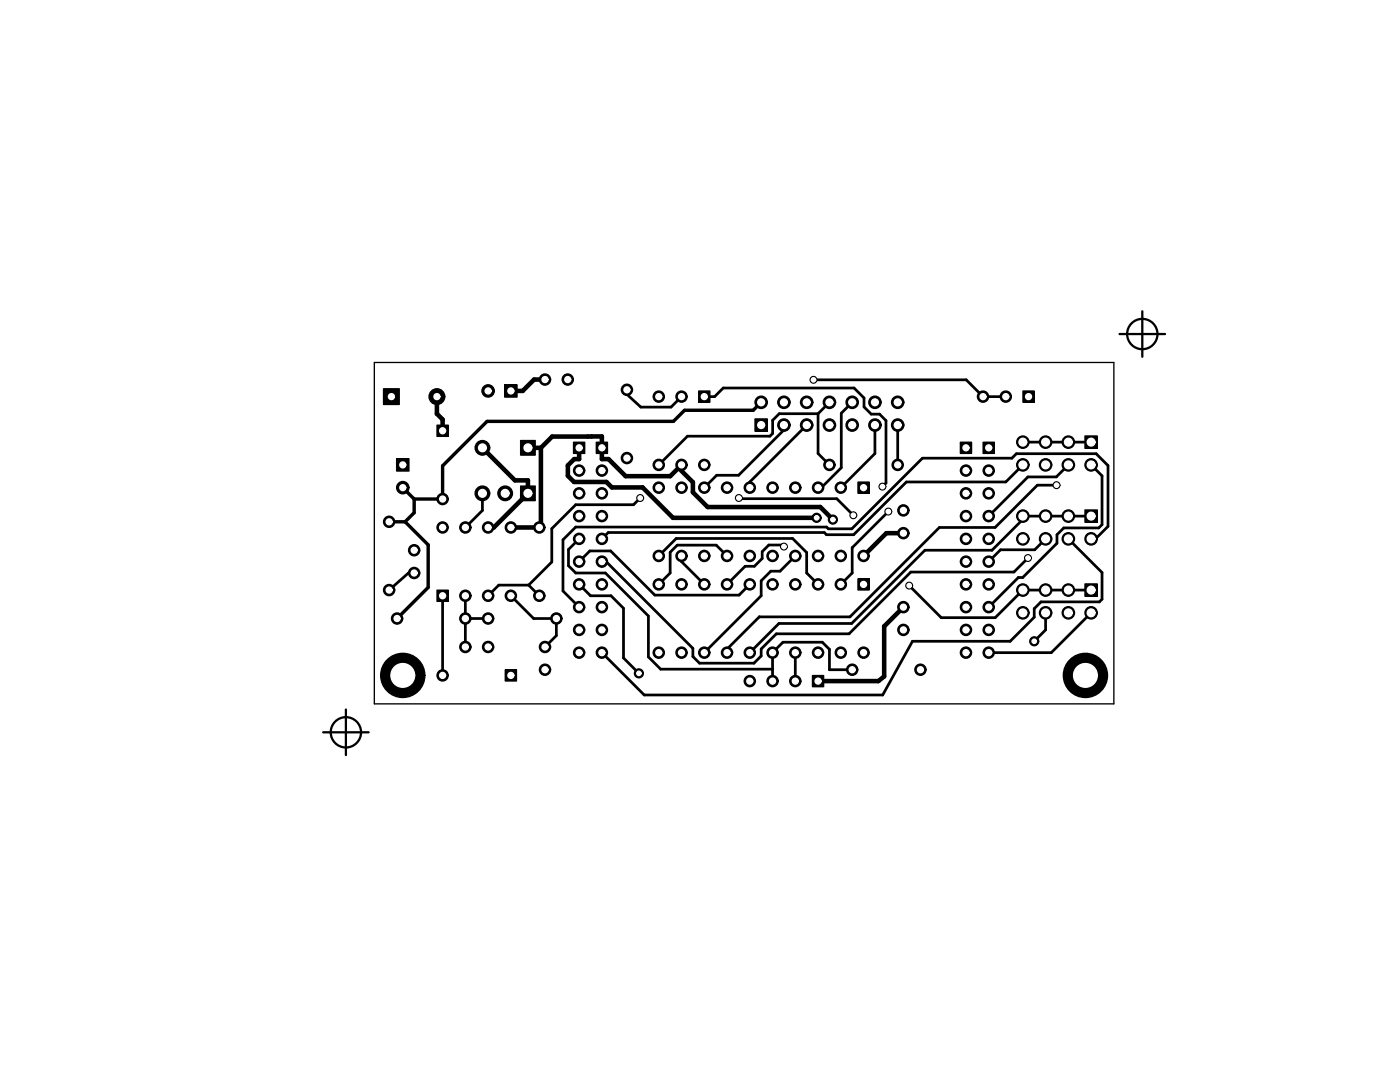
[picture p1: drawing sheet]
<svg xmlns="http://www.w3.org/2000/svg" width="279mm" height="216mm" viewBox="0 0 279 216" stroke-linecap="round" stroke-linejoin="round" font-family="sans-serif">
<g fill="none" stroke="#000" stroke-width=".45">
<path d="M223.4 66.7h9.1M228 62.1v9.1M64.5 146.1h9.1M69 141.6v9.1"/>
<circle cx="228" cy="66.7" r="3"/>
<circle cx="69" cy="146.1" r="3"/>
</g>
<g fill="none" stroke="#000" stroke-width=".27">
<path d="M74.7 72.3h147.6v68.1h-147.6zM76.5 77.6h3.2v3.1h-3.2zM100.7 76.8h2.5v2.4h-2.5zM139.4 78h2.3v2.3h-2.3zM204.2 78h2.2v2.3h-2.2zM79.2 91.5h2.4v2.5h-2.4zM87.2 84.8h2.2v2.3h-2.2zM103.9 87.9h2.9v2.9h-2.9zM103.9 97h2.9v2.9h-2.9zM114.5 88.2h2.2v2.3h-2.2zM119 88.2h2.2v2.3h-2.2zM150.7 83.6h2.4v2.4h-2.4z"/>
<path d="M171.2 96.2h2.3v2.2h-2.3zM191.7 88.2h2.2v2.3h-2.2zM196.2 88.2h2.2v2.3h-2.2zM216.5 87h2.5v2.5h-2.5zM87.2 117.8h2.2v2.2h-2.2zM171.2 115.5h2.3v2.2h-2.3zM216.5 101.8h2.5v2.4h-2.5zM216.5 116.5h2.5v2.5h-2.5zM100.8 133.7h2.3v2.2h-2.3zM162.1 134.8h2.3v2.2h-2.3z"/>
<circle cx="87.2" cy="79.1" r="1.57"/>
<circle cx="97.4" cy="78" r="1.23"/>
<circle cx="108.8" cy="75.7" r="1.11"/>
<circle cx="113.3" cy="75.7" r="1.11"/>
<circle cx="125.1" cy="77.8" r="1.11"/>
<circle cx="131.5" cy="79.1" r="1.11"/>
<circle cx="136" cy="79.1" r="1.11"/>
<circle cx="162.3" cy="75.8" r=".66"/>
<circle cx="196.2" cy="79.1" r="1.11"/>
<circle cx="200.7" cy="79.1" r="1.11"/>
<circle cx="80.4" cy="97.3" r="1.23"/>
<circle cx="88.3" cy="99.6" r="1.11"/>
<circle cx="96.3" cy="89.4" r="1.45"/>
<circle cx="96.3" cy="98.4" r="1.45"/>
<circle cx="100.8" cy="98.4" r="1.45"/>
<circle cx="115.6" cy="93.9" r="1.11"/>
<circle cx="115.6" cy="98.4" r="1.11"/>
<circle cx="120.1" cy="93.9" r="1.11"/>
<circle cx="120.1" cy="98.4" r="1.11"/>
<circle cx="125.1" cy="91.4" r="1.11"/>
<circle cx="127.8" cy="99.4" r=".66"/>
<circle cx="131.5" cy="97.3" r="1.11"/>
<circle cx="131.5" cy="92.8" r="1.11"/>
<circle cx="136" cy="97.3" r="1.11"/>
<circle cx="136" cy="92.8" r="1.11"/>
<circle cx="140.6" cy="92.8" r="1.11"/>
<circle cx="140.6" cy="97.3" r="1.11"/>
<circle cx="145.1" cy="97.3" r="1.11"/>
<circle cx="147.5" cy="99.4" r=".66"/>
<circle cx="149.6" cy="97.3" r="1.11"/>
<circle cx="151.9" cy="80.3" r="1.23"/>
<circle cx="154.2" cy="97.3" r="1.11"/>
<circle cx="156.4" cy="80.3" r="1.23"/>
<circle cx="156.4" cy="84.8" r="1.23"/>
<circle cx="158.7" cy="97.3" r="1.11"/>
<circle cx="161" cy="84.8" r="1.23"/>
<circle cx="161" cy="80.3" r="1.23"/>
<circle cx="163.3" cy="97.3" r="1.11"/>
<circle cx="165.5" cy="80.3" r="1.23"/>
<circle cx="165.5" cy="84.8" r="1.23"/>
<circle cx="165.5" cy="92.8" r="1.11"/>
<circle cx="167.8" cy="97.3" r="1.11"/>
<circle cx="170.1" cy="80.3" r="1.23"/>
<circle cx="170.1" cy="84.8" r="1.23"/>
<circle cx="174.6" cy="80.3" r="1.23"/>
<circle cx="174.6" cy="84.8" r="1.23"/>
<circle cx="176.1" cy="97.1" r=".66"/>
<circle cx="179.2" cy="92.8" r="1.11"/>
<circle cx="179.2" cy="84.8" r="1.23"/>
<circle cx="179.2" cy="80.3" r="1.23"/>
<circle cx="192.8" cy="93.9" r="1.11"/>
<circle cx="192.8" cy="98.4" r="1.11"/>
<circle cx="197.3" cy="93.9" r="1.11"/>
<circle cx="197.3" cy="98.4" r="1.11"/>
<circle cx="204.1" cy="92.8" r="1.23"/>
<circle cx="204.1" cy="88.2" r="1.23"/>
<circle cx="208.7" cy="92.8" r="1.23"/>
<circle cx="208.7" cy="88.2" r="1.23"/>
<circle cx="210.9" cy="96.8" r=".66"/>
<circle cx="213.2" cy="92.8" r="1.23"/>
<circle cx="213.2" cy="88.2" r="1.23"/>
<circle cx="217.8" cy="92.8" r="1.23"/>
<circle cx="77.7" cy="104.1" r="1.11"/>
<circle cx="77.7" cy="117.7" r="1.11"/>
<circle cx="82.7" cy="109.8" r="1.11"/>
<circle cx="82.7" cy="114.3" r="1.11"/>
<circle cx="88.3" cy="105.3" r="1.11"/>
<circle cx="92.9" cy="105.3" r="1.11"/>
<circle cx="92.9" cy="118.9" r="1.11"/>
<circle cx="97.4" cy="105.3" r="1.11"/>
<circle cx="97.4" cy="118.9" r="1.11"/>
<circle cx="102" cy="105.3" r="1.11"/>
<circle cx="102" cy="118.9" r="1.11"/>
<circle cx="107.6" cy="105.3" r="1.11"/>
<circle cx="107.6" cy="118.9" r="1.11"/>
<circle cx="115.6" cy="107.5" r="1.11"/>
<circle cx="115.6" cy="103" r="1.11"/>
<circle cx="115.6" cy="116.6" r="1.11"/>
<circle cx="115.6" cy="112.1" r="1.11"/>
<circle cx="120.1" cy="107.5" r="1.11"/>
<circle cx="120.1" cy="103" r="1.11"/>
<circle cx="120.1" cy="116.6" r="1.11"/>
<circle cx="120.1" cy="112.1" r="1.11"/>
<circle cx="131.5" cy="110.9" r="1.11"/>
<circle cx="131.5" cy="116.6" r="1.11"/>
<circle cx="136" cy="110.9" r="1.11"/>
<circle cx="136" cy="116.6" r="1.11"/>
<circle cx="140.6" cy="110.9" r="1.11"/>
<circle cx="140.6" cy="116.6" r="1.11"/>
<circle cx="145.1" cy="110.9" r="1.11"/>
<circle cx="145.1" cy="116.6" r="1.11"/>
<circle cx="149.6" cy="110.9" r="1.11"/>
<circle cx="149.6" cy="116.6" r="1.11"/>
<circle cx="154.2" cy="110.9" r="1.11"/>
<circle cx="154.2" cy="116.6" r="1.11"/>
<circle cx="156.4" cy="109.1" r=".66"/>
<circle cx="158.7" cy="110.9" r="1.11"/>
<circle cx="158.7" cy="116.6" r="1.11"/>
<circle cx="163" cy="103.3" r=".89"/>
<circle cx="163.3" cy="110.9" r="1.11"/>
<circle cx="163.3" cy="116.6" r="1.11"/>
<circle cx="166.2" cy="103.7" r=".89"/>
<circle cx="167.8" cy="110.9" r="1.11"/>
<circle cx="167.8" cy="116.6" r="1.11"/>
<circle cx="170.3" cy="102.8" r=".66"/>
<circle cx="172.3" cy="110.9" r="1.11"/>
<circle cx="177.3" cy="102.1" r=".66"/>
<circle cx="180.3" cy="106.4" r="1.11"/>
<circle cx="180.3" cy="101.8" r="1.11"/>
<circle cx="181.4" cy="116.8" r=".66"/>
<circle cx="192.8" cy="103" r="1.11"/>
<circle cx="192.8" cy="107.5" r="1.11"/>
<circle cx="192.8" cy="112.1" r="1.11"/>
<circle cx="192.8" cy="116.6" r="1.11"/>
<circle cx="197.3" cy="103" r="1.11"/>
<circle cx="197.3" cy="107.5" r="1.11"/>
<circle cx="197.3" cy="116.6" r="1.11"/>
<circle cx="197.3" cy="112.1" r="1.11"/>
<circle cx="204.1" cy="117.7" r="1.23"/>
<circle cx="204.1" cy="107.5" r="1.23"/>
<circle cx="204.1" cy="103" r="1.23"/>
<circle cx="205.1" cy="111.3" r=".66"/>
<circle cx="208.7" cy="117.7" r="1.23"/>
<circle cx="208.7" cy="107.5" r="1.23"/>
<circle cx="208.7" cy="103" r="1.23"/>
<circle cx="213.2" cy="117.7" r="1.23"/>
<circle cx="213.2" cy="107.5" r="1.23"/>
<circle cx="213.2" cy="103" r="1.23"/>
<circle cx="217.8" cy="107.5" r="1.23"/>
<circle cx="79.2" cy="123.4" r="1.11"/>
<circle cx="80.4" cy="134.8" r="4.4"/>
<circle cx="88.3" cy="134.8" r="1.11"/>
<circle cx="92.9" cy="129.1" r="1.11"/>
<circle cx="92.9" cy="123.4" r="1.11"/>
<circle cx="97.4" cy="129.1" r="1.11"/>
<circle cx="97.4" cy="123.4" r="1.11"/>
<circle cx="108.8" cy="133.6" r="1.11"/>
<circle cx="108.8" cy="129.1" r="1.11"/>
<circle cx="111" cy="123.4" r="1.11"/>
<circle cx="115.6" cy="125.7" r="1.11"/>
<circle cx="115.6" cy="121.1" r="1.11"/>
<circle cx="115.6" cy="130.2" r="1.11"/>
<circle cx="120.1" cy="125.7" r="1.11"/>
<circle cx="120.1" cy="121.1" r="1.11"/>
<circle cx="120.1" cy="130.2" r="1.11"/>
<circle cx="127.5" cy="134.4" r=".89"/>
<circle cx="131.5" cy="130.2" r="1.11"/>
<circle cx="136" cy="130.2" r="1.11"/>
<circle cx="140.6" cy="130.2" r="1.11"/>
<circle cx="145.1" cy="130.2" r="1.11"/>
<circle cx="149.6" cy="135.9" r="1.11"/>
<circle cx="149.6" cy="130.2" r="1.11"/>
<circle cx="154.2" cy="135.9" r="1.11"/>
<circle cx="154.2" cy="130.2" r="1.11"/>
<circle cx="158.7" cy="135.9" r="1.11"/>
<circle cx="158.7" cy="130.2" r="1.11"/>
<circle cx="163.3" cy="130.2" r="1.11"/>
<circle cx="167.8" cy="130.2" r="1.11"/>
<circle cx="170.1" cy="133.6" r="1.11"/>
<circle cx="172.3" cy="130.2" r="1.11"/>
<circle cx="180.3" cy="125.7" r="1.11"/>
<circle cx="180.3" cy="121.1" r="1.11"/>
<circle cx="183.7" cy="133.6" r="1.11"/>
<circle cx="192.8" cy="125.7" r="1.11"/>
<circle cx="192.8" cy="121.1" r="1.11"/>
<circle cx="192.8" cy="130.2" r="1.11"/>
<circle cx="197.3" cy="125.7" r="1.11"/>
<circle cx="197.3" cy="121.1" r="1.11"/>
<circle cx="197.3" cy="130.2" r="1.11"/>
<circle cx="204.1" cy="122.3" r="1.23"/>
<circle cx="206.4" cy="128" r=".89"/>
<circle cx="208.7" cy="122.3" r="1.23"/>
<circle cx="213.2" cy="122.3" r="1.23"/>
<circle cx="216.6" cy="134.8" r="4.4"/>
<circle cx="217.8" cy="122.3" r="1.23"/>
</g>
<g fill="#000">
<path d="M76.5 77.6h3.2v3.1h-3.2zM100.7 76.8h2.5v2.4h-2.5zM139.4 78h2.3v2.3h-2.3zM204.2 78h2.2v2.3h-2.2zM79.2 91.5h2.4v2.5h-2.4zM87.2 84.8h2.2v2.3h-2.2zM103.9 87.9h2.9v2.9h-2.9zM103.9 97h2.9v2.9h-2.9zM114.5 88.2h2.2v2.3h-2.2zM119 88.2h2.2v2.3h-2.2zM150.7 83.6h2.4v2.4h-2.4zM171.2 96.2h2.3v2.2h-2.3z"/>
<path d="M191.7 88.2h2.2v2.3h-2.2zM196.2 88.2h2.2v2.3h-2.2zM216.5 87h2.5v2.5h-2.5zM87.2 117.8h2.2v2.2h-2.2zM171.2 115.5h2.3v2.2h-2.3zM216.5 101.8h2.5v2.4h-2.5zM216.5 116.5h2.5v2.5h-2.5zM100.8 133.7h2.3v2.2h-2.3zM162.1 134.8h2.3v2.2h-2.3z"/>
<circle cx="87.2" cy="79.1" r="1.57"/>
<circle cx="97.4" cy="78" r="1.23"/>
<circle cx="108.8" cy="75.7" r="1.11"/>
<circle cx="113.3" cy="75.7" r="1.11"/>
<circle cx="125.1" cy="77.8" r="1.11"/>
<circle cx="131.5" cy="79.1" r="1.11"/>
<circle cx="136" cy="79.1" r="1.11"/>
<circle cx="162.3" cy="75.8" r=".66"/>
<circle cx="196.2" cy="79.1" r="1.11"/>
<circle cx="200.7" cy="79.1" r="1.11"/>
<circle cx="80.4" cy="97.3" r="1.23"/>
<circle cx="88.3" cy="99.6" r="1.11"/>
<circle cx="96.3" cy="89.4" r="1.45"/>
<circle cx="96.3" cy="98.4" r="1.45"/>
<circle cx="100.8" cy="98.4" r="1.45"/>
<circle cx="115.6" cy="93.9" r="1.11"/>
<circle cx="115.6" cy="98.4" r="1.11"/>
<circle cx="120.1" cy="93.9" r="1.11"/>
<circle cx="120.1" cy="98.4" r="1.11"/>
<circle cx="125.1" cy="91.4" r="1.11"/>
<circle cx="127.8" cy="99.4" r=".66"/>
<circle cx="131.5" cy="97.3" r="1.11"/>
<circle cx="131.5" cy="92.8" r="1.11"/>
<circle cx="136" cy="97.3" r="1.11"/>
<circle cx="136" cy="92.8" r="1.11"/>
<circle cx="140.6" cy="92.8" r="1.11"/>
<circle cx="140.6" cy="97.3" r="1.11"/>
<circle cx="145.1" cy="97.3" r="1.11"/>
<circle cx="147.5" cy="99.4" r=".66"/>
<circle cx="149.6" cy="97.3" r="1.11"/>
<circle cx="151.9" cy="80.3" r="1.23"/>
<circle cx="154.2" cy="97.3" r="1.11"/>
<circle cx="156.4" cy="80.3" r="1.23"/>
<circle cx="156.4" cy="84.8" r="1.23"/>
<circle cx="158.7" cy="97.3" r="1.11"/>
<circle cx="161" cy="84.8" r="1.23"/>
<circle cx="161" cy="80.3" r="1.23"/>
<circle cx="163.3" cy="97.3" r="1.11"/>
<circle cx="165.5" cy="80.3" r="1.23"/>
<circle cx="165.5" cy="84.8" r="1.23"/>
<circle cx="165.5" cy="92.8" r="1.11"/>
<circle cx="167.8" cy="97.3" r="1.11"/>
<circle cx="170.1" cy="80.3" r="1.23"/>
<circle cx="170.1" cy="84.8" r="1.23"/>
<circle cx="174.6" cy="80.3" r="1.23"/>
<circle cx="174.6" cy="84.8" r="1.23"/>
<circle cx="176.1" cy="97.1" r=".66"/>
<circle cx="179.2" cy="92.8" r="1.11"/>
<circle cx="179.2" cy="84.8" r="1.23"/>
<circle cx="179.2" cy="80.3" r="1.23"/>
<circle cx="192.8" cy="93.9" r="1.11"/>
<circle cx="192.8" cy="98.4" r="1.11"/>
<circle cx="197.3" cy="93.9" r="1.11"/>
<circle cx="197.3" cy="98.4" r="1.11"/>
<circle cx="204.1" cy="92.8" r="1.23"/>
<circle cx="204.1" cy="88.2" r="1.23"/>
<circle cx="208.7" cy="92.8" r="1.23"/>
<circle cx="208.7" cy="88.2" r="1.23"/>
<circle cx="210.9" cy="96.8" r=".66"/>
<circle cx="213.2" cy="92.8" r="1.23"/>
<circle cx="213.2" cy="88.2" r="1.23"/>
<circle cx="217.8" cy="92.8" r="1.23"/>
<circle cx="77.7" cy="104.1" r="1.11"/>
<circle cx="77.7" cy="117.7" r="1.11"/>
<circle cx="82.7" cy="109.8" r="1.11"/>
<circle cx="82.7" cy="114.3" r="1.11"/>
<circle cx="88.3" cy="105.3" r="1.11"/>
<circle cx="92.9" cy="105.3" r="1.11"/>
<circle cx="92.9" cy="118.9" r="1.11"/>
<circle cx="97.4" cy="105.3" r="1.11"/>
<circle cx="97.4" cy="118.9" r="1.11"/>
<circle cx="102" cy="105.3" r="1.11"/>
<circle cx="102" cy="118.9" r="1.11"/>
<circle cx="107.6" cy="105.3" r="1.11"/>
<circle cx="107.6" cy="118.9" r="1.11"/>
<circle cx="115.6" cy="107.5" r="1.11"/>
<circle cx="115.6" cy="103" r="1.11"/>
<circle cx="115.6" cy="116.6" r="1.11"/>
<circle cx="115.6" cy="112.1" r="1.11"/>
<circle cx="120.1" cy="107.5" r="1.11"/>
<circle cx="120.1" cy="103" r="1.11"/>
<circle cx="120.1" cy="116.6" r="1.11"/>
<circle cx="120.1" cy="112.1" r="1.11"/>
<circle cx="131.5" cy="110.9" r="1.11"/>
<circle cx="131.5" cy="116.6" r="1.11"/>
<circle cx="136" cy="110.9" r="1.11"/>
<circle cx="136" cy="116.6" r="1.11"/>
<circle cx="140.6" cy="110.9" r="1.11"/>
<circle cx="140.6" cy="116.6" r="1.11"/>
<circle cx="145.1" cy="110.9" r="1.11"/>
<circle cx="145.1" cy="116.6" r="1.11"/>
<circle cx="149.6" cy="110.9" r="1.11"/>
<circle cx="149.6" cy="116.6" r="1.11"/>
<circle cx="154.2" cy="110.9" r="1.11"/>
<circle cx="154.2" cy="116.6" r="1.11"/>
<circle cx="156.4" cy="109.1" r=".66"/>
<circle cx="158.7" cy="110.9" r="1.11"/>
<circle cx="158.7" cy="116.6" r="1.11"/>
<circle cx="163" cy="103.3" r=".89"/>
<circle cx="163.3" cy="110.9" r="1.11"/>
<circle cx="163.3" cy="116.6" r="1.11"/>
<circle cx="166.2" cy="103.7" r=".89"/>
<circle cx="167.8" cy="110.9" r="1.11"/>
<circle cx="167.8" cy="116.6" r="1.11"/>
<circle cx="170.3" cy="102.8" r=".66"/>
<circle cx="172.3" cy="110.9" r="1.11"/>
<circle cx="177.3" cy="102.1" r=".66"/>
<circle cx="180.3" cy="106.4" r="1.11"/>
<circle cx="180.3" cy="101.8" r="1.11"/>
<circle cx="181.4" cy="116.8" r=".66"/>
<circle cx="192.8" cy="103" r="1.11"/>
<circle cx="192.8" cy="107.5" r="1.11"/>
<circle cx="192.8" cy="112.1" r="1.11"/>
<circle cx="192.8" cy="116.6" r="1.11"/>
<circle cx="197.3" cy="103" r="1.11"/>
<circle cx="197.3" cy="107.5" r="1.11"/>
<circle cx="197.3" cy="116.6" r="1.11"/>
<circle cx="197.3" cy="112.1" r="1.11"/>
<circle cx="204.1" cy="117.7" r="1.23"/>
<circle cx="204.1" cy="107.5" r="1.23"/>
<circle cx="204.1" cy="103" r="1.23"/>
<circle cx="205.1" cy="111.3" r=".66"/>
<circle cx="208.7" cy="117.7" r="1.23"/>
<circle cx="208.7" cy="107.5" r="1.23"/>
<circle cx="208.7" cy="103" r="1.23"/>
<circle cx="213.2" cy="117.7" r="1.23"/>
<circle cx="213.2" cy="107.5" r="1.23"/>
<circle cx="213.2" cy="103" r="1.23"/>
<circle cx="217.8" cy="107.5" r="1.23"/>
<circle cx="79.2" cy="123.4" r="1.11"/>
<circle cx="80.4" cy="134.8" r="4.4"/>
<circle cx="88.3" cy="134.8" r="1.11"/>
<circle cx="92.9" cy="129.1" r="1.11"/>
<circle cx="92.9" cy="123.4" r="1.11"/>
<circle cx="97.4" cy="129.1" r="1.11"/>
<circle cx="97.4" cy="123.4" r="1.11"/>
<circle cx="108.8" cy="133.6" r="1.11"/>
<circle cx="108.8" cy="129.1" r="1.11"/>
<circle cx="111" cy="123.4" r="1.11"/>
<circle cx="115.6" cy="125.7" r="1.11"/>
<circle cx="115.6" cy="121.1" r="1.11"/>
<circle cx="115.6" cy="130.2" r="1.11"/>
<circle cx="120.1" cy="125.7" r="1.11"/>
<circle cx="120.1" cy="121.1" r="1.11"/>
<circle cx="120.1" cy="130.2" r="1.11"/>
<circle cx="127.5" cy="134.4" r=".89"/>
<circle cx="131.5" cy="130.2" r="1.11"/>
<circle cx="136" cy="130.2" r="1.11"/>
<circle cx="140.6" cy="130.2" r="1.11"/>
<circle cx="145.1" cy="130.2" r="1.11"/>
<circle cx="149.6" cy="135.9" r="1.11"/>
<circle cx="149.6" cy="130.2" r="1.11"/>
<circle cx="154.2" cy="135.9" r="1.11"/>
<circle cx="154.2" cy="130.2" r="1.11"/>
<circle cx="158.7" cy="135.9" r="1.11"/>
<circle cx="158.7" cy="130.2" r="1.11"/>
<circle cx="163.3" cy="130.2" r="1.11"/>
<circle cx="167.8" cy="130.2" r="1.11"/>
<circle cx="170.1" cy="133.6" r="1.11"/>
<circle cx="172.3" cy="130.2" r="1.11"/>
<circle cx="180.3" cy="125.7" r="1.11"/>
<circle cx="180.3" cy="121.1" r="1.11"/>
<circle cx="183.7" cy="133.6" r="1.11"/>
<circle cx="192.8" cy="125.7" r="1.11"/>
<circle cx="192.8" cy="121.1" r="1.11"/>
<circle cx="192.8" cy="130.2" r="1.11"/>
<circle cx="197.3" cy="125.7" r="1.11"/>
<circle cx="197.3" cy="121.1" r="1.11"/>
<circle cx="197.3" cy="130.2" r="1.11"/>
<circle cx="204.1" cy="122.3" r="1.23"/>
<circle cx="206.4" cy="128" r=".89"/>
<circle cx="208.7" cy="122.3" r="1.23"/>
<circle cx="213.2" cy="122.3" r="1.23"/>
<circle cx="216.6" cy="134.8" r="4.4"/>
<circle cx="217.8" cy="122.3" r="1.23"/>
</g>
<path d="M87.2 79.1v3.5l1.1 1.1v2.3M108.8 75.7h-2.2l-2.3 2.3h-2.3M96.3 89.4l6.5 6.5h2.6v2.5l-6.9 6.9h-1.1M105.4 89.4h2.5M107.9 89.4l2.3-2.3h9.9v4.5h1.3l3.5 3.4h8.9l2.2-2.2M107.9 89.4v15.5l-.3 .4h-5.6M115.6 89.4v2.2h-1l-1.3 1.3v2l1.3 1.3h6.4l1.1 1.1h6.1l6.1 6h28.7M135.4 93.4l2.9 2.8v2l2.9 3h22.5l2.5 2.5M180.3 106.4h-3.4l-4.6 4.5M180.3 121.1l-3.8 3.9v10l-1.2 .9h-12" fill="none" stroke="#000" stroke-width=".91"/>
<g fill="none" stroke="#000" stroke-width=".54">
<path d="M125.1 78.7l2.8 2.5h6l2.1-2.1M140.6 79.1h2l1.7-1.7h26.1l2 2v1.8l1.5 1.4h1.6l1.3 1.3v12.5l-.7 .7M162.3 75.8h30.5l3.4 3.3h4.5M96.3 98.4v3.4l-3.4 3.5M127.8 99.4l-1.4 1.3h-11.5l-4.8 4.8v6.6l-4.6 4.7M147.5 99.4l.1 .1h19.4l3.3 3.3M156.4 84.8v1l-9 9h-4.4l-2.4 2.5M161 84.8l-11.4 11.4v1.1M163.3 82.5v8l2.2 2.3M163.3 82.5h-7.8l-1.3 1.4v2.6l-.6 .5h-16.4l-5.7 5.8M165.5 80.3l-2.2 2.2M170.1 80.3l-2.2 2.2v10.8l-4 4h-.6"/>
<path d="M174.6 84.8v5.7l-6.8 6.8M179.2 84.8v8M204.1 92.8l-3.4 3.4h-19.8l-10.5 10.5h-5.5l-.4-.4h-43.1l-1.3 1.2M204.1 88.2h13.7M210.9 96.8h-3.9l-8.4 8.5h-11.1l-17.9 17.8h-18.1M213.2 92.8l-2.4 2.4h-5.7l-7.8 7.8M217.8 92.8l2.1 2.1v9.8l-.6 .6h-7l-1.4 1.4v1.7l-6.8 6.8h-.9l-5.9 5.9M82.7 114.3h-1.2l-3.8 3.4M88.3 118.9v15.9M92.9 118.9v10.2M102 118.9l4.5 4.5h4.5v3.4l-2.2 2.3M105.5 116.8l2.1 2.1"/>
<path d="M105.5 116.8h-6l-2.1 2.1M115.6 112.1l2.1-2.2h4.2l8.8 8.8h16.8l2.1-2.1M115.6 107.5l-2.1 2.2v3.2l1.4 1.4h5.9l8.6 8.6v8.2l2.4 2.4h22.4M115.6 116.6l2.2 2.3h4.1l2.5 2.5v9.9l3.1 3.1M131.5 110.9l3.5-3.5h23.2l2.8 2.9v4l2.3 2.3M136 110.9v1.2l4.6 4.5M145.1 110.9l-2.2-2.1h-7.7l-1.5 1.4v4.1l-2.2 2.3M156.4 109.1l-.3-.3h-2.7l-1.3 1.3v1.3l-1.5 1.6h-1.9l-3.6 3.6M158.7 110.9l-3 3.1h-1.9l-1.9 1.9v3l-11.3 11.3M177.3 102.1l-7.2 7.2v5l-2.3 2.3M181.4 116.8l6.4 6.4h10.8l5.5-5.5h13.7M205.1 111.3l-2.8 2.8h-20.5l-12.3 12.4h-14.6l-3 3v1.4l-1.4 1.4h-10.9l-1.3-1.3v-1.6l-17.3-17.3h-.9"/>
<path d="M208.7 107.5l-2.2 2.2h-6.8l-2.4 2.4M213.2 107.5l6.7 6.7v5.4l-.5 .5h-11.6l-1.4 1.4v1.7l-4.8 4.8h-19.5l-5.9 10.7h-47.6l-8.5-8.5M217.8 103h-13.7v.6l-6.1 6.2h-13.4l-14.6 14.6h-14.5l-5.9 5.8M217.8 107.5h.8l2.5-2.5v-12.1l-2.3-2.4h-16l-.8 .9h-17.9l-14.1 14.1h-4.7l-.3-.3h-50.1l-2.5 2.5v10.2l3.2 3.2M92.9 123.4h4.5M151.5 123.1l-6.4 6.4v.7M151.5 123.1h.1M158.7 130.2v5.7M170.1 133.6h-4.6v-4l-1.4-1.5h-7.8l-2.1 2.1v5.7M208.7 122.3v3.4l-2.3 2.3M217.8 122.3l-8 7.9h-12.5"/>
</g>
<path d="M80.4 97.3l2.3 2.3M82.7 99.6v2.7l-1.9 1.8M151.9 80.3l-1.6 1.6h-13.7l-2.2 2.2h-37.2l-8.9 8.9v6.6h-5.6M77.7 104.1h3.1M80.8 104.1l4.7 4.6v8.5l-6.3 6.2" fill="none" stroke="#000" stroke-width=".68"/>
<circle cx="163" cy="103.3" r=".43" fill="#fff"/>
<circle cx="163" cy="103.3" r=".43" fill="none" stroke="#fff" stroke-width=".27"/>
<circle cx="166.2" cy="103.7" r=".43" fill="#fff"/>
<circle cx="166.2" cy="103.7" r=".43" fill="none" stroke="#fff" stroke-width=".27"/>
<circle cx="176.1" cy="97.1" r=".43" fill="#fff"/>
<circle cx="176.1" cy="97.1" r=".43" fill="none" stroke="#fff" stroke-width=".27"/>
<circle cx="177.3" cy="102.1" r=".43" fill="#fff"/>
<circle cx="177.3" cy="102.1" r=".43" fill="none" stroke="#fff" stroke-width=".27"/>
<circle cx="181.4" cy="116.8" r=".43" fill="#fff"/>
<circle cx="181.4" cy="116.8" r=".43" fill="none" stroke="#fff" stroke-width=".27"/>
<circle cx="156.4" cy="109.1" r=".43" fill="#fff"/>
<circle cx="156.4" cy="109.1" r=".43" fill="none" stroke="#fff" stroke-width=".27"/>
<circle cx="210.9" cy="96.8" r=".43" fill="#fff"/>
<circle cx="210.9" cy="96.8" r=".43" fill="none" stroke="#fff" stroke-width=".27"/>
<circle cx="127.8" cy="99.4" r=".43" fill="#fff"/>
<circle cx="127.8" cy="99.4" r=".43" fill="none" stroke="#fff" stroke-width=".27"/>
<circle cx="127.5" cy="134.4" r=".43" fill="#fff"/>
<circle cx="127.5" cy="134.4" r=".43" fill="none" stroke="#fff" stroke-width=".27"/>
<circle cx="206.4" cy="128" r=".43" fill="#fff"/>
<circle cx="206.4" cy="128" r=".43" fill="none" stroke="#fff" stroke-width=".27"/>
<circle cx="170.3" cy="102.8" r=".43" fill="#fff"/>
<circle cx="170.3" cy="102.8" r=".43" fill="none" stroke="#fff" stroke-width=".27"/>
<circle cx="147.5" cy="99.4" r=".43" fill="#fff"/>
<circle cx="147.5" cy="99.4" r=".43" fill="none" stroke="#fff" stroke-width=".27"/>
<circle cx="205.1" cy="111.3" r=".43" fill="#fff"/>
<circle cx="205.1" cy="111.3" r=".43" fill="none" stroke="#fff" stroke-width=".27"/>
<circle cx="162.3" cy="75.8" r=".43" fill="#fff"/>
<circle cx="162.3" cy="75.8" r=".43" fill="none" stroke="#fff" stroke-width=".27"/>
<circle cx="197.3" cy="89.4" r=".59" fill="#fff"/>
<circle cx="197.3" cy="89.4" r=".59" fill="none" stroke="#fff" stroke-width=".27"/>
<circle cx="197.3" cy="93.9" r=".59" fill="#fff"/>
<circle cx="197.3" cy="93.9" r=".59" fill="none" stroke="#fff" stroke-width=".27"/>
<circle cx="197.3" cy="98.4" r=".59" fill="#fff"/>
<circle cx="197.3" cy="98.4" r=".59" fill="none" stroke="#fff" stroke-width=".27"/>
<circle cx="197.3" cy="103" r=".59" fill="#fff"/>
<circle cx="197.3" cy="103" r=".59" fill="none" stroke="#fff" stroke-width=".27"/>
<circle cx="197.3" cy="107.5" r=".59" fill="#fff"/>
<circle cx="197.3" cy="107.5" r=".59" fill="none" stroke="#fff" stroke-width=".27"/>
<circle cx="197.3" cy="112.1" r=".59" fill="#fff"/>
<circle cx="197.3" cy="112.1" r=".59" fill="none" stroke="#fff" stroke-width=".27"/>
<circle cx="197.3" cy="116.6" r=".59" fill="#fff"/>
<circle cx="197.3" cy="116.6" r=".59" fill="none" stroke="#fff" stroke-width=".27"/>
<circle cx="197.3" cy="121.1" r=".59" fill="#fff"/>
<circle cx="197.3" cy="121.1" r=".59" fill="none" stroke="#fff" stroke-width=".27"/>
<circle cx="197.3" cy="125.7" r=".59" fill="#fff"/>
<circle cx="197.3" cy="125.7" r=".59" fill="none" stroke="#fff" stroke-width=".27"/>
<circle cx="197.3" cy="130.2" r=".59" fill="#fff"/>
<circle cx="197.3" cy="130.2" r=".59" fill="none" stroke="#fff" stroke-width=".27"/>
<circle cx="192.8" cy="89.4" r=".59" fill="#fff"/>
<circle cx="192.8" cy="89.4" r=".59" fill="none" stroke="#fff" stroke-width=".27"/>
<circle cx="192.8" cy="93.9" r=".59" fill="#fff"/>
<circle cx="192.8" cy="93.9" r=".59" fill="none" stroke="#fff" stroke-width=".27"/>
<circle cx="192.8" cy="98.4" r=".59" fill="#fff"/>
<circle cx="192.8" cy="98.4" r=".59" fill="none" stroke="#fff" stroke-width=".27"/>
<circle cx="192.8" cy="103" r=".59" fill="#fff"/>
<circle cx="192.8" cy="103" r=".59" fill="none" stroke="#fff" stroke-width=".27"/>
<circle cx="192.8" cy="107.5" r=".59" fill="#fff"/>
<circle cx="192.8" cy="107.5" r=".59" fill="none" stroke="#fff" stroke-width=".27"/>
<circle cx="192.8" cy="112.1" r=".59" fill="#fff"/>
<circle cx="192.8" cy="112.1" r=".59" fill="none" stroke="#fff" stroke-width=".27"/>
<circle cx="192.8" cy="116.6" r=".59" fill="#fff"/>
<circle cx="192.8" cy="116.6" r=".59" fill="none" stroke="#fff" stroke-width=".27"/>
<circle cx="192.8" cy="121.1" r=".59" fill="#fff"/>
<circle cx="192.8" cy="121.1" r=".59" fill="none" stroke="#fff" stroke-width=".27"/>
<circle cx="192.8" cy="125.7" r=".59" fill="#fff"/>
<circle cx="192.8" cy="125.7" r=".59" fill="none" stroke="#fff" stroke-width=".27"/>
<circle cx="192.8" cy="130.2" r=".59" fill="#fff"/>
<circle cx="192.8" cy="130.2" r=".59" fill="none" stroke="#fff" stroke-width=".27"/>
<circle cx="120.1" cy="89.4" r=".59" fill="#fff"/>
<circle cx="120.1" cy="89.4" r=".59" fill="none" stroke="#fff" stroke-width=".27"/>
<circle cx="120.1" cy="93.9" r=".59" fill="#fff"/>
<circle cx="120.1" cy="93.9" r=".59" fill="none" stroke="#fff" stroke-width=".27"/>
<circle cx="120.1" cy="98.4" r=".59" fill="#fff"/>
<circle cx="120.1" cy="98.4" r=".59" fill="none" stroke="#fff" stroke-width=".27"/>
<circle cx="120.1" cy="103" r=".59" fill="#fff"/>
<circle cx="120.1" cy="103" r=".59" fill="none" stroke="#fff" stroke-width=".27"/>
<circle cx="120.1" cy="107.5" r=".59" fill="#fff"/>
<circle cx="120.1" cy="107.5" r=".59" fill="none" stroke="#fff" stroke-width=".27"/>
<circle cx="120.1" cy="112.1" r=".59" fill="#fff"/>
<circle cx="120.1" cy="112.1" r=".59" fill="none" stroke="#fff" stroke-width=".27"/>
<circle cx="120.1" cy="116.6" r=".59" fill="#fff"/>
<circle cx="120.1" cy="116.6" r=".59" fill="none" stroke="#fff" stroke-width=".27"/>
<circle cx="120.1" cy="121.1" r=".59" fill="#fff"/>
<circle cx="120.1" cy="121.1" r=".59" fill="none" stroke="#fff" stroke-width=".27"/>
<circle cx="120.1" cy="125.7" r=".59" fill="#fff"/>
<circle cx="120.1" cy="125.7" r=".59" fill="none" stroke="#fff" stroke-width=".27"/>
<circle cx="120.1" cy="130.2" r=".59" fill="#fff"/>
<circle cx="120.1" cy="130.2" r=".59" fill="none" stroke="#fff" stroke-width=".27"/>
<circle cx="115.6" cy="89.4" r=".59" fill="#fff"/>
<circle cx="115.6" cy="89.4" r=".59" fill="none" stroke="#fff" stroke-width=".27"/>
<circle cx="115.6" cy="93.9" r=".59" fill="#fff"/>
<circle cx="115.6" cy="93.9" r=".59" fill="none" stroke="#fff" stroke-width=".27"/>
<circle cx="115.6" cy="98.4" r=".59" fill="#fff"/>
<circle cx="115.6" cy="98.4" r=".59" fill="none" stroke="#fff" stroke-width=".27"/>
<circle cx="115.6" cy="103" r=".59" fill="#fff"/>
<circle cx="115.6" cy="103" r=".59" fill="none" stroke="#fff" stroke-width=".27"/>
<circle cx="115.6" cy="107.5" r=".59" fill="#fff"/>
<circle cx="115.6" cy="107.5" r=".59" fill="none" stroke="#fff" stroke-width=".27"/>
<circle cx="115.6" cy="112.1" r=".59" fill="#fff"/>
<circle cx="115.6" cy="112.1" r=".59" fill="none" stroke="#fff" stroke-width=".27"/>
<circle cx="115.6" cy="116.6" r=".59" fill="#fff"/>
<circle cx="115.6" cy="116.6" r=".59" fill="none" stroke="#fff" stroke-width=".27"/>
<circle cx="115.6" cy="121.1" r=".59" fill="#fff"/>
<circle cx="115.6" cy="121.1" r=".59" fill="none" stroke="#fff" stroke-width=".27"/>
<circle cx="115.6" cy="125.7" r=".59" fill="#fff"/>
<circle cx="115.6" cy="125.7" r=".59" fill="none" stroke="#fff" stroke-width=".27"/>
<circle cx="115.6" cy="130.2" r=".59" fill="#fff"/>
<circle cx="115.6" cy="130.2" r=".59" fill="none" stroke="#fff" stroke-width=".27"/>
<circle cx="205.3" cy="79.1" r=".59" fill="#fff"/>
<circle cx="205.3" cy="79.1" r=".59" fill="none" stroke="#fff" stroke-width=".27"/>
<circle cx="200.7" cy="79.1" r=".59" fill="#fff"/>
<circle cx="200.7" cy="79.1" r=".59" fill="none" stroke="#fff" stroke-width=".27"/>
<circle cx="196.2" cy="79.1" r=".59" fill="#fff"/>
<circle cx="196.2" cy="79.1" r=".59" fill="none" stroke="#fff" stroke-width=".27"/>
<circle cx="78.1" cy="79.1" r=".59" fill="#fff"/>
<circle cx="78.1" cy="79.1" r=".59" fill="none" stroke="#fff" stroke-width=".27"/>
<circle cx="87.2" cy="79.1" r=".59" fill="#fff"/>
<circle cx="87.2" cy="79.1" r=".59" fill="none" stroke="#fff" stroke-width=".27"/>
<circle cx="88.3" cy="118.9" r=".59" fill="#fff"/>
<circle cx="88.3" cy="118.9" r=".59" fill="none" stroke="#fff" stroke-width=".27"/>
<circle cx="92.9" cy="118.9" r=".59" fill="#fff"/>
<circle cx="92.9" cy="118.9" r=".59" fill="none" stroke="#fff" stroke-width=".27"/>
<circle cx="97.4" cy="118.9" r=".59" fill="#fff"/>
<circle cx="97.4" cy="118.9" r=".59" fill="none" stroke="#fff" stroke-width=".27"/>
<circle cx="102" cy="118.9" r=".59" fill="#fff"/>
<circle cx="102" cy="118.9" r=".59" fill="none" stroke="#fff" stroke-width=".27"/>
<circle cx="102" cy="105.3" r=".59" fill="#fff"/>
<circle cx="102" cy="105.3" r=".59" fill="none" stroke="#fff" stroke-width=".27"/>
<circle cx="97.4" cy="105.3" r=".59" fill="#fff"/>
<circle cx="97.4" cy="105.3" r=".59" fill="none" stroke="#fff" stroke-width=".27"/>
<circle cx="92.9" cy="105.3" r=".59" fill="#fff"/>
<circle cx="92.9" cy="105.3" r=".59" fill="none" stroke="#fff" stroke-width=".27"/>
<circle cx="88.3" cy="105.3" r=".59" fill="#fff"/>
<circle cx="88.3" cy="105.3" r=".59" fill="none" stroke="#fff" stroke-width=".27"/>
<circle cx="172.3" cy="116.6" r=".59" fill="#fff"/>
<circle cx="172.3" cy="116.6" r=".59" fill="none" stroke="#fff" stroke-width=".27"/>
<circle cx="167.8" cy="116.6" r=".59" fill="#fff"/>
<circle cx="167.8" cy="116.6" r=".59" fill="none" stroke="#fff" stroke-width=".27"/>
<circle cx="163.3" cy="116.6" r=".59" fill="#fff"/>
<circle cx="163.3" cy="116.6" r=".59" fill="none" stroke="#fff" stroke-width=".27"/>
<circle cx="158.7" cy="116.6" r=".59" fill="#fff"/>
<circle cx="158.7" cy="116.6" r=".59" fill="none" stroke="#fff" stroke-width=".27"/>
<circle cx="154.2" cy="116.6" r=".59" fill="#fff"/>
<circle cx="154.2" cy="116.6" r=".59" fill="none" stroke="#fff" stroke-width=".27"/>
<circle cx="149.6" cy="116.6" r=".59" fill="#fff"/>
<circle cx="149.6" cy="116.6" r=".59" fill="none" stroke="#fff" stroke-width=".27"/>
<circle cx="145.1" cy="116.6" r=".59" fill="#fff"/>
<circle cx="145.1" cy="116.6" r=".59" fill="none" stroke="#fff" stroke-width=".27"/>
<circle cx="140.6" cy="116.6" r=".59" fill="#fff"/>
<circle cx="140.6" cy="116.6" r=".59" fill="none" stroke="#fff" stroke-width=".27"/>
<circle cx="136" cy="116.6" r=".59" fill="#fff"/>
<circle cx="136" cy="116.6" r=".59" fill="none" stroke="#fff" stroke-width=".27"/>
<circle cx="131.5" cy="116.6" r=".59" fill="#fff"/>
<circle cx="131.5" cy="116.6" r=".59" fill="none" stroke="#fff" stroke-width=".27"/>
<circle cx="131.5" cy="130.2" r=".59" fill="#fff"/>
<circle cx="131.5" cy="130.2" r=".59" fill="none" stroke="#fff" stroke-width=".27"/>
<circle cx="136" cy="130.2" r=".59" fill="#fff"/>
<circle cx="136" cy="130.2" r=".59" fill="none" stroke="#fff" stroke-width=".27"/>
<circle cx="140.6" cy="130.2" r=".59" fill="#fff"/>
<circle cx="140.6" cy="130.2" r=".59" fill="none" stroke="#fff" stroke-width=".27"/>
<circle cx="145.1" cy="130.2" r=".59" fill="#fff"/>
<circle cx="145.1" cy="130.2" r=".59" fill="none" stroke="#fff" stroke-width=".27"/>
<circle cx="149.6" cy="130.2" r=".59" fill="#fff"/>
<circle cx="149.6" cy="130.2" r=".59" fill="none" stroke="#fff" stroke-width=".27"/>
<circle cx="154.2" cy="130.2" r=".59" fill="#fff"/>
<circle cx="154.2" cy="130.2" r=".59" fill="none" stroke="#fff" stroke-width=".27"/>
<circle cx="158.7" cy="130.2" r=".59" fill="#fff"/>
<circle cx="158.7" cy="130.2" r=".59" fill="none" stroke="#fff" stroke-width=".27"/>
<circle cx="163.3" cy="130.2" r=".59" fill="#fff"/>
<circle cx="163.3" cy="130.2" r=".59" fill="none" stroke="#fff" stroke-width=".27"/>
<circle cx="167.8" cy="130.2" r=".59" fill="#fff"/>
<circle cx="167.8" cy="130.2" r=".59" fill="none" stroke="#fff" stroke-width=".27"/>
<circle cx="172.3" cy="130.2" r=".59" fill="#fff"/>
<circle cx="172.3" cy="130.2" r=".59" fill="none" stroke="#fff" stroke-width=".27"/>
<circle cx="172.3" cy="97.3" r=".59" fill="#fff"/>
<circle cx="172.3" cy="97.3" r=".59" fill="none" stroke="#fff" stroke-width=".27"/>
<circle cx="167.8" cy="97.3" r=".59" fill="#fff"/>
<circle cx="167.8" cy="97.3" r=".59" fill="none" stroke="#fff" stroke-width=".27"/>
<circle cx="163.3" cy="97.3" r=".59" fill="#fff"/>
<circle cx="163.3" cy="97.3" r=".59" fill="none" stroke="#fff" stroke-width=".27"/>
<circle cx="158.7" cy="97.3" r=".59" fill="#fff"/>
<circle cx="158.7" cy="97.3" r=".59" fill="none" stroke="#fff" stroke-width=".27"/>
<circle cx="154.2" cy="97.3" r=".59" fill="#fff"/>
<circle cx="154.2" cy="97.3" r=".59" fill="none" stroke="#fff" stroke-width=".27"/>
<circle cx="149.6" cy="97.3" r=".59" fill="#fff"/>
<circle cx="149.6" cy="97.3" r=".59" fill="none" stroke="#fff" stroke-width=".27"/>
<circle cx="145.1" cy="97.3" r=".59" fill="#fff"/>
<circle cx="145.1" cy="97.3" r=".59" fill="none" stroke="#fff" stroke-width=".27"/>
<circle cx="140.6" cy="97.3" r=".59" fill="#fff"/>
<circle cx="140.6" cy="97.3" r=".59" fill="none" stroke="#fff" stroke-width=".27"/>
<circle cx="136" cy="97.3" r=".59" fill="#fff"/>
<circle cx="136" cy="97.3" r=".59" fill="none" stroke="#fff" stroke-width=".27"/>
<circle cx="131.5" cy="97.3" r=".59" fill="#fff"/>
<circle cx="131.5" cy="97.3" r=".59" fill="none" stroke="#fff" stroke-width=".27"/>
<circle cx="131.5" cy="110.9" r=".59" fill="#fff"/>
<circle cx="131.5" cy="110.9" r=".59" fill="none" stroke="#fff" stroke-width=".27"/>
<circle cx="136" cy="110.9" r=".59" fill="#fff"/>
<circle cx="136" cy="110.9" r=".59" fill="none" stroke="#fff" stroke-width=".27"/>
<circle cx="140.6" cy="110.9" r=".59" fill="#fff"/>
<circle cx="140.6" cy="110.9" r=".59" fill="none" stroke="#fff" stroke-width=".27"/>
<circle cx="145.1" cy="110.9" r=".59" fill="#fff"/>
<circle cx="145.1" cy="110.9" r=".59" fill="none" stroke="#fff" stroke-width=".27"/>
<circle cx="149.6" cy="110.9" r=".59" fill="#fff"/>
<circle cx="149.6" cy="110.9" r=".59" fill="none" stroke="#fff" stroke-width=".27"/>
<circle cx="154.2" cy="110.9" r=".59" fill="#fff"/>
<circle cx="154.2" cy="110.9" r=".59" fill="none" stroke="#fff" stroke-width=".27"/>
<circle cx="158.7" cy="110.9" r=".59" fill="#fff"/>
<circle cx="158.7" cy="110.9" r=".59" fill="none" stroke="#fff" stroke-width=".27"/>
<circle cx="163.3" cy="110.9" r=".59" fill="#fff"/>
<circle cx="163.3" cy="110.9" r=".59" fill="none" stroke="#fff" stroke-width=".27"/>
<circle cx="167.8" cy="110.9" r=".59" fill="#fff"/>
<circle cx="167.8" cy="110.9" r=".59" fill="none" stroke="#fff" stroke-width=".27"/>
<circle cx="172.3" cy="110.9" r=".59" fill="#fff"/>
<circle cx="172.3" cy="110.9" r=".59" fill="none" stroke="#fff" stroke-width=".27"/>
<circle cx="88.3" cy="86" r=".59" fill="#fff"/>
<circle cx="88.3" cy="86" r=".59" fill="none" stroke="#fff" stroke-width=".27"/>
<circle cx="88.3" cy="99.6" r=".59" fill="#fff"/>
<circle cx="88.3" cy="99.6" r=".59" fill="none" stroke="#fff" stroke-width=".27"/>
<circle cx="140.6" cy="79.1" r=".59" fill="#fff"/>
<circle cx="140.6" cy="79.1" r=".59" fill="none" stroke="#fff" stroke-width=".27"/>
<circle cx="136" cy="79.1" r=".59" fill="#fff"/>
<circle cx="136" cy="79.1" r=".59" fill="none" stroke="#fff" stroke-width=".27"/>
<circle cx="131.5" cy="79.1" r=".59" fill="#fff"/>
<circle cx="131.5" cy="79.1" r=".59" fill="none" stroke="#fff" stroke-width=".27"/>
<circle cx="131.5" cy="92.8" r=".59" fill="#fff"/>
<circle cx="131.5" cy="92.8" r=".59" fill="none" stroke="#fff" stroke-width=".27"/>
<circle cx="136" cy="92.8" r=".59" fill="#fff"/>
<circle cx="136" cy="92.8" r=".59" fill="none" stroke="#fff" stroke-width=".27"/>
<circle cx="140.6" cy="92.8" r=".59" fill="#fff"/>
<circle cx="140.6" cy="92.8" r=".59" fill="none" stroke="#fff" stroke-width=".27"/>
<circle cx="80.4" cy="92.8" r=".59" fill="#fff"/>
<circle cx="80.4" cy="92.8" r=".59" fill="none" stroke="#fff" stroke-width=".27"/>
<circle cx="80.4" cy="97.3" r=".59" fill="#fff"/>
<circle cx="80.4" cy="97.3" r=".59" fill="none" stroke="#fff" stroke-width=".27"/>
<circle cx="92.9" cy="129.1" r=".59" fill="#fff"/>
<circle cx="92.9" cy="129.1" r=".59" fill="none" stroke="#fff" stroke-width=".27"/>
<circle cx="97.4" cy="129.1" r=".59" fill="#fff"/>
<circle cx="97.4" cy="129.1" r=".59" fill="none" stroke="#fff" stroke-width=".27"/>
<circle cx="102" cy="134.8" r=".59" fill="#fff"/>
<circle cx="102" cy="134.8" r=".59" fill="none" stroke="#fff" stroke-width=".27"/>
<circle cx="88.3" cy="134.8" r=".59" fill="#fff"/>
<circle cx="88.3" cy="134.8" r=".59" fill="none" stroke="#fff" stroke-width=".27"/>
<circle cx="82.7" cy="109.8" r=".59" fill="#fff"/>
<circle cx="82.7" cy="109.8" r=".59" fill="none" stroke="#fff" stroke-width=".27"/>
<circle cx="82.7" cy="114.3" r=".59" fill="#fff"/>
<circle cx="82.7" cy="114.3" r=".59" fill="none" stroke="#fff" stroke-width=".27"/>
<circle cx="216.6" cy="134.8" r="2.36" fill="#fff"/>
<circle cx="216.6" cy="134.8" r="2.36" fill="none" stroke="#fff" stroke-width=".27"/>
<circle cx="96.3" cy="89.4" r=".77" fill="#fff"/>
<circle cx="96.3" cy="89.4" r=".77" fill="none" stroke="#fff" stroke-width=".27"/>
<circle cx="105.4" cy="89.4" r=".77" fill="#fff"/>
<circle cx="105.4" cy="89.4" r=".77" fill="none" stroke="#fff" stroke-width=".27"/>
<circle cx="108.8" cy="129.1" r=".59" fill="#fff"/>
<circle cx="108.8" cy="129.1" r=".59" fill="none" stroke="#fff" stroke-width=".27"/>
<circle cx="108.8" cy="133.6" r=".59" fill="#fff"/>
<circle cx="108.8" cy="133.6" r=".59" fill="none" stroke="#fff" stroke-width=".27"/>
<circle cx="108.8" cy="75.7" r=".59" fill="#fff"/>
<circle cx="108.8" cy="75.7" r=".59" fill="none" stroke="#fff" stroke-width=".27"/>
<circle cx="113.3" cy="75.7" r=".59" fill="#fff"/>
<circle cx="113.3" cy="75.7" r=".59" fill="none" stroke="#fff" stroke-width=".27"/>
<circle cx="180.3" cy="125.7" r=".59" fill="#fff"/>
<circle cx="180.3" cy="125.7" r=".59" fill="none" stroke="#fff" stroke-width=".27"/>
<circle cx="180.3" cy="121.1" r=".59" fill="#fff"/>
<circle cx="180.3" cy="121.1" r=".59" fill="none" stroke="#fff" stroke-width=".27"/>
<circle cx="180.3" cy="106.4" r=".59" fill="#fff"/>
<circle cx="180.3" cy="106.4" r=".59" fill="none" stroke="#fff" stroke-width=".27"/>
<circle cx="180.3" cy="101.8" r=".59" fill="#fff"/>
<circle cx="180.3" cy="101.8" r=".59" fill="none" stroke="#fff" stroke-width=".27"/>
<circle cx="80.4" cy="134.8" r="2.36" fill="#fff"/>
<circle cx="80.4" cy="134.8" r="2.36" fill="none" stroke="#fff" stroke-width=".27"/>
<circle cx="102" cy="78" r=".59" fill="#fff"/>
<circle cx="102" cy="78" r=".59" fill="none" stroke="#fff" stroke-width=".27"/>
<circle cx="97.4" cy="78" r=".59" fill="#fff"/>
<circle cx="97.4" cy="78" r=".59" fill="none" stroke="#fff" stroke-width=".27"/>
<circle cx="217.8" cy="103" r=".77" fill="#fff"/>
<circle cx="217.8" cy="103" r=".77" fill="none" stroke="#fff" stroke-width=".27"/>
<circle cx="217.8" cy="107.5" r=".77" fill="#fff"/>
<circle cx="217.8" cy="107.5" r=".77" fill="none" stroke="#fff" stroke-width=".27"/>
<circle cx="213.2" cy="103" r=".77" fill="#fff"/>
<circle cx="213.2" cy="103" r=".77" fill="none" stroke="#fff" stroke-width=".27"/>
<circle cx="213.2" cy="107.5" r=".77" fill="#fff"/>
<circle cx="213.2" cy="107.5" r=".77" fill="none" stroke="#fff" stroke-width=".27"/>
<circle cx="208.7" cy="103" r=".77" fill="#fff"/>
<circle cx="208.7" cy="103" r=".77" fill="none" stroke="#fff" stroke-width=".27"/>
<circle cx="208.7" cy="107.5" r=".77" fill="#fff"/>
<circle cx="208.7" cy="107.5" r=".77" fill="none" stroke="#fff" stroke-width=".27"/>
<circle cx="204.1" cy="103" r=".77" fill="#fff"/>
<circle cx="204.1" cy="103" r=".77" fill="none" stroke="#fff" stroke-width=".27"/>
<circle cx="204.1" cy="107.5" r=".77" fill="#fff"/>
<circle cx="204.1" cy="107.5" r=".77" fill="none" stroke="#fff" stroke-width=".27"/>
<circle cx="217.8" cy="88.2" r=".77" fill="#fff"/>
<circle cx="217.8" cy="88.2" r=".77" fill="none" stroke="#fff" stroke-width=".27"/>
<circle cx="217.8" cy="92.8" r=".77" fill="#fff"/>
<circle cx="217.8" cy="92.8" r=".77" fill="none" stroke="#fff" stroke-width=".27"/>
<circle cx="213.2" cy="88.2" r=".77" fill="#fff"/>
<circle cx="213.2" cy="88.2" r=".77" fill="none" stroke="#fff" stroke-width=".27"/>
<circle cx="213.2" cy="92.8" r=".77" fill="#fff"/>
<circle cx="213.2" cy="92.8" r=".77" fill="none" stroke="#fff" stroke-width=".27"/>
<circle cx="208.7" cy="88.2" r=".77" fill="#fff"/>
<circle cx="208.7" cy="88.2" r=".77" fill="none" stroke="#fff" stroke-width=".27"/>
<circle cx="208.7" cy="92.8" r=".77" fill="#fff"/>
<circle cx="208.7" cy="92.8" r=".77" fill="none" stroke="#fff" stroke-width=".27"/>
<circle cx="204.1" cy="88.2" r=".77" fill="#fff"/>
<circle cx="204.1" cy="88.2" r=".77" fill="none" stroke="#fff" stroke-width=".27"/>
<circle cx="204.1" cy="92.8" r=".77" fill="#fff"/>
<circle cx="204.1" cy="92.8" r=".77" fill="none" stroke="#fff" stroke-width=".27"/>
<circle cx="217.8" cy="117.7" r=".77" fill="#fff"/>
<circle cx="217.8" cy="117.7" r=".77" fill="none" stroke="#fff" stroke-width=".27"/>
<circle cx="217.8" cy="122.3" r=".77" fill="#fff"/>
<circle cx="217.8" cy="122.3" r=".77" fill="none" stroke="#fff" stroke-width=".27"/>
<circle cx="213.2" cy="117.7" r=".77" fill="#fff"/>
<circle cx="213.2" cy="117.7" r=".77" fill="none" stroke="#fff" stroke-width=".27"/>
<circle cx="213.2" cy="122.3" r=".77" fill="#fff"/>
<circle cx="213.2" cy="122.3" r=".77" fill="none" stroke="#fff" stroke-width=".27"/>
<circle cx="208.7" cy="117.7" r=".77" fill="#fff"/>
<circle cx="208.7" cy="117.7" r=".77" fill="none" stroke="#fff" stroke-width=".27"/>
<circle cx="208.7" cy="122.3" r=".77" fill="#fff"/>
<circle cx="208.7" cy="122.3" r=".77" fill="none" stroke="#fff" stroke-width=".27"/>
<circle cx="204.1" cy="117.7" r=".77" fill="#fff"/>
<circle cx="204.1" cy="117.7" r=".77" fill="none" stroke="#fff" stroke-width=".27"/>
<circle cx="204.1" cy="122.3" r=".77" fill="#fff"/>
<circle cx="204.1" cy="122.3" r=".77" fill="none" stroke="#fff" stroke-width=".27"/>
<circle cx="77.7" cy="104.1" r=".59" fill="#fff"/>
<circle cx="77.7" cy="104.1" r=".59" fill="none" stroke="#fff" stroke-width=".27"/>
<circle cx="77.7" cy="117.7" r=".59" fill="#fff"/>
<circle cx="77.7" cy="117.7" r=".59" fill="none" stroke="#fff" stroke-width=".27"/>
<circle cx="165.5" cy="92.8" r=".59" fill="#fff"/>
<circle cx="165.5" cy="92.8" r=".59" fill="none" stroke="#fff" stroke-width=".27"/>
<circle cx="179.2" cy="92.8" r=".59" fill="#fff"/>
<circle cx="179.2" cy="92.8" r=".59" fill="none" stroke="#fff" stroke-width=".27"/>
<circle cx="170.1" cy="133.6" r=".59" fill="#fff"/>
<circle cx="170.1" cy="133.6" r=".59" fill="none" stroke="#fff" stroke-width=".27"/>
<circle cx="183.7" cy="133.6" r=".59" fill="#fff"/>
<circle cx="183.7" cy="133.6" r=".59" fill="none" stroke="#fff" stroke-width=".27"/>
<circle cx="125.1" cy="77.8" r=".59" fill="#fff"/>
<circle cx="125.1" cy="77.8" r=".59" fill="none" stroke="#fff" stroke-width=".27"/>
<circle cx="125.1" cy="91.4" r=".59" fill="#fff"/>
<circle cx="125.1" cy="91.4" r=".59" fill="none" stroke="#fff" stroke-width=".27"/>
<circle cx="79.2" cy="123.4" r=".59" fill="#fff"/>
<circle cx="79.2" cy="123.4" r=".59" fill="none" stroke="#fff" stroke-width=".27"/>
<circle cx="92.9" cy="123.4" r=".59" fill="#fff"/>
<circle cx="92.9" cy="123.4" r=".59" fill="none" stroke="#fff" stroke-width=".27"/>
<circle cx="111" cy="123.4" r=".59" fill="#fff"/>
<circle cx="111" cy="123.4" r=".59" fill="none" stroke="#fff" stroke-width=".27"/>
<circle cx="97.4" cy="123.4" r=".59" fill="#fff"/>
<circle cx="97.4" cy="123.4" r=".59" fill="none" stroke="#fff" stroke-width=".27"/>
<circle cx="107.6" cy="118.9" r=".59" fill="#fff"/>
<circle cx="107.6" cy="118.9" r=".59" fill="none" stroke="#fff" stroke-width=".27"/>
<circle cx="107.6" cy="105.3" r=".59" fill="#fff"/>
<circle cx="107.6" cy="105.3" r=".59" fill="none" stroke="#fff" stroke-width=".27"/>
<circle cx="163.3" cy="135.9" r=".59" fill="#fff"/>
<circle cx="163.3" cy="135.9" r=".59" fill="none" stroke="#fff" stroke-width=".27"/>
<circle cx="158.7" cy="135.9" r=".59" fill="#fff"/>
<circle cx="158.7" cy="135.9" r=".59" fill="none" stroke="#fff" stroke-width=".27"/>
<circle cx="154.2" cy="135.9" r=".59" fill="#fff"/>
<circle cx="154.2" cy="135.9" r=".59" fill="none" stroke="#fff" stroke-width=".27"/>
<circle cx="149.6" cy="135.9" r=".59" fill="#fff"/>
<circle cx="149.6" cy="135.9" r=".59" fill="none" stroke="#fff" stroke-width=".27"/>
<circle cx="96.3" cy="98.4" r=".77" fill="#fff"/>
<circle cx="96.3" cy="98.4" r=".77" fill="none" stroke="#fff" stroke-width=".27"/>
<circle cx="100.8" cy="98.4" r=".77" fill="#fff"/>
<circle cx="100.8" cy="98.4" r=".77" fill="none" stroke="#fff" stroke-width=".27"/>
<circle cx="105.4" cy="98.4" r=".77" fill="#fff"/>
<circle cx="105.4" cy="98.4" r=".77" fill="none" stroke="#fff" stroke-width=".27"/>
<circle cx="151.9" cy="84.8" r=".68" fill="#fff"/>
<circle cx="151.9" cy="84.8" r=".68" fill="none" stroke="#fff" stroke-width=".27"/>
<circle cx="151.9" cy="80.3" r=".68" fill="#fff"/>
<circle cx="151.9" cy="80.3" r=".68" fill="none" stroke="#fff" stroke-width=".27"/>
<circle cx="156.4" cy="84.8" r=".68" fill="#fff"/>
<circle cx="156.4" cy="84.8" r=".68" fill="none" stroke="#fff" stroke-width=".27"/>
<circle cx="156.4" cy="80.3" r=".68" fill="#fff"/>
<circle cx="156.4" cy="80.3" r=".68" fill="none" stroke="#fff" stroke-width=".27"/>
<circle cx="161" cy="84.8" r=".68" fill="#fff"/>
<circle cx="161" cy="84.8" r=".68" fill="none" stroke="#fff" stroke-width=".27"/>
<circle cx="161" cy="80.3" r=".68" fill="#fff"/>
<circle cx="161" cy="80.3" r=".68" fill="none" stroke="#fff" stroke-width=".27"/>
<circle cx="165.5" cy="84.8" r=".68" fill="#fff"/>
<circle cx="165.5" cy="84.8" r=".68" fill="none" stroke="#fff" stroke-width=".27"/>
<circle cx="165.5" cy="80.3" r=".68" fill="#fff"/>
<circle cx="165.5" cy="80.3" r=".68" fill="none" stroke="#fff" stroke-width=".27"/>
<circle cx="170.1" cy="84.8" r=".68" fill="#fff"/>
<circle cx="170.1" cy="84.8" r=".68" fill="none" stroke="#fff" stroke-width=".27"/>
<circle cx="170.1" cy="80.3" r=".68" fill="#fff"/>
<circle cx="170.1" cy="80.3" r=".68" fill="none" stroke="#fff" stroke-width=".27"/>
<circle cx="174.6" cy="84.8" r=".68" fill="#fff"/>
<circle cx="174.6" cy="84.8" r=".68" fill="none" stroke="#fff" stroke-width=".27"/>
<circle cx="174.6" cy="80.3" r=".68" fill="#fff"/>
<circle cx="174.6" cy="80.3" r=".68" fill="none" stroke="#fff" stroke-width=".27"/>
<circle cx="179.2" cy="84.8" r=".68" fill="#fff"/>
<circle cx="179.2" cy="84.8" r=".68" fill="none" stroke="#fff" stroke-width=".27"/>
<circle cx="179.2" cy="80.3" r=".68" fill="#fff"/>
<circle cx="179.2" cy="80.3" r=".68" fill="none" stroke="#fff" stroke-width=".27"/>
</svg>
